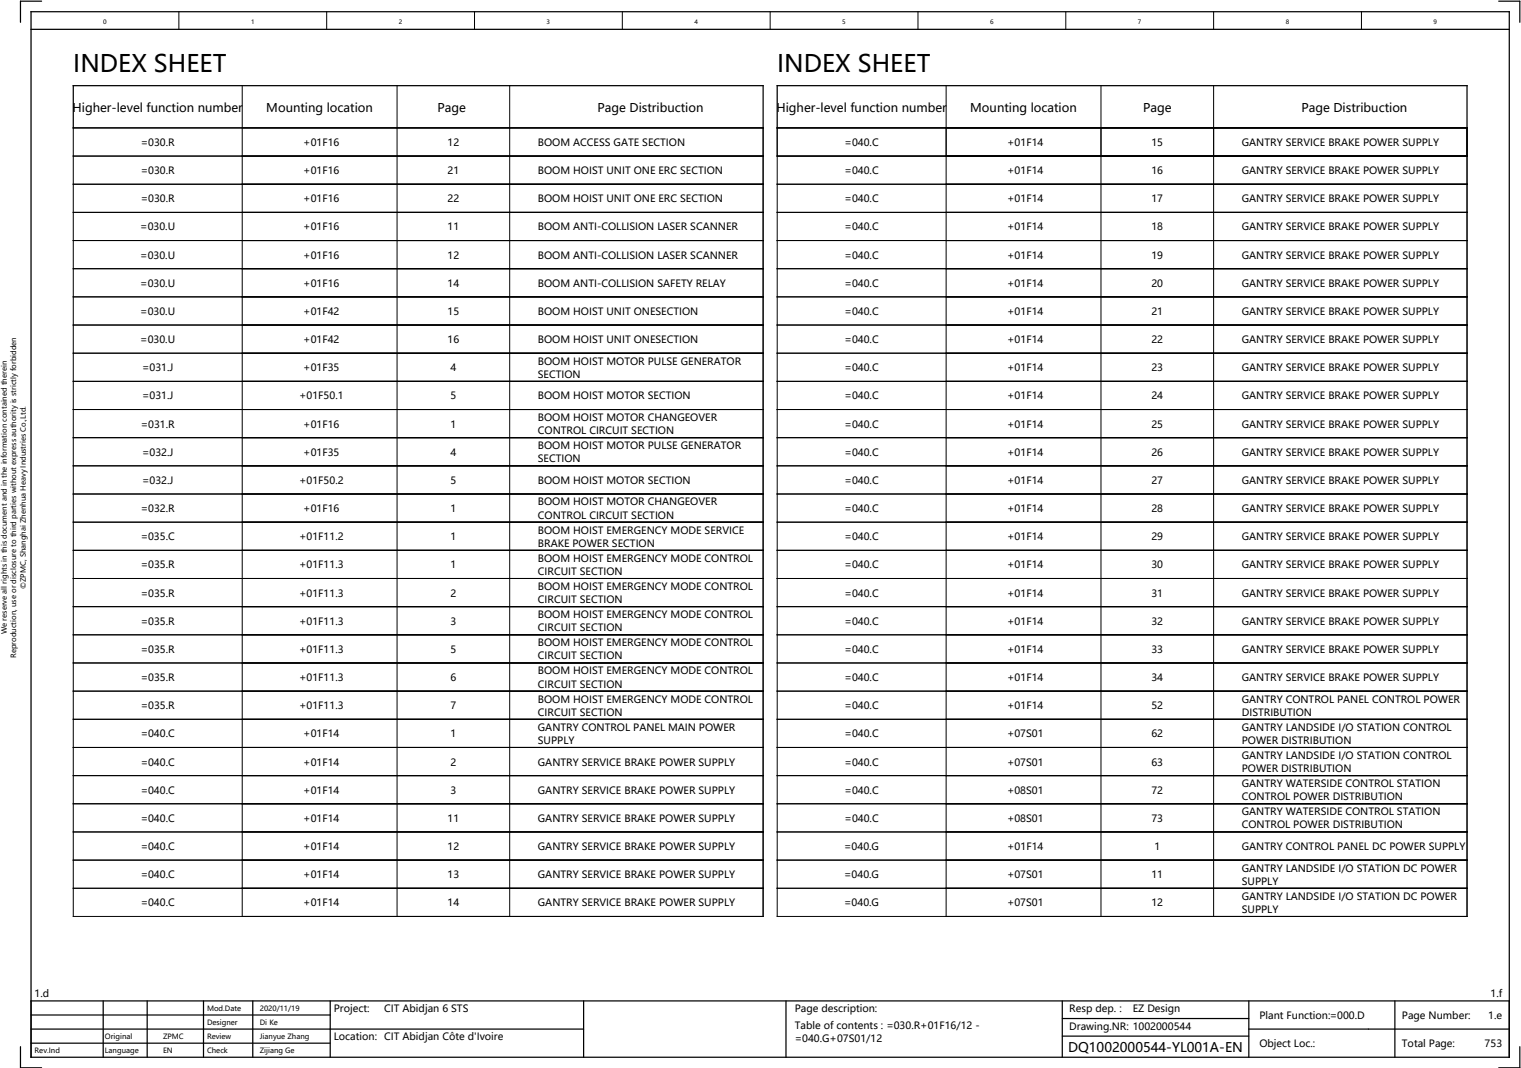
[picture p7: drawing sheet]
<svg xmlns="http://www.w3.org/2000/svg" width="432mm" height="303mm" viewBox="0 0 432 303" stroke-linecap="round" stroke-linejoin="round" font-family="sans-serif">
<defs><g id="words">
<g font-size="6.8">
<text x="20.8" y="20.3">INDEX SHEET</text>
<text x="220.8" y="20.3">INDEX SHEET</text>
</g>
<text font-size="3.8" x="303.5" y="298.8">DQ1002000544-YL001A-EN</text>
<g font-size="3.4">
<text x="20.6" y="31.7">Higher-level function number</text>
<text x="75.7" y="31.7">Mounting location</text>
<text x="124.3" y="31.7">Page</text>
<text x="169.8" y="31.7">Page Distribuction</text>
<text x="220.6" y="31.7">Higher-level function number</text>
<text x="275.7" y="31.7">Mounting location</text>
<text x="324.8" y="31.7">Page</text>
<text x="369.8" y="31.7">Page Distribuction</text>
</g>
<g font-size="2.8">
<text x="40" y="41.5">=030.R</text>
<text x="86.2" y="41.5">+01F16</text>
<text x="127.2" y="41.5">12</text>
<text x="152.8" y="41.5">BOOM ACCESS GATE SECTION</text>
<text x="240" y="41.5">=040.C</text>
<text x="286.2" y="41.5">+01F14</text>
<text x="327.2" y="41.5">15</text>
<text x="352.8" y="41.5">GANTRY SERVICE BRAKE POWER SUPPLY</text>
<text x="40" y="49.5">=030.R</text>
<text x="86.2" y="49.5">+01F16</text>
<text x="127.2" y="49.5">21</text>
<text x="152.8" y="49.5">BOOM HOIST UNIT ONE ERC SECTION</text>
<text x="240" y="49.5">=040.C</text>
<text x="286.2" y="49.5">+01F14</text>
<text x="327.2" y="49.5">16</text>
<text x="352.8" y="49.5">GANTRY SERVICE BRAKE POWER SUPPLY</text>
<text x="40" y="57.5">=030.R</text>
<text x="86.2" y="57.5">+01F16</text>
<text x="127.2" y="57.5">22</text>
<text x="152.8" y="57.5">BOOM HOIST UNIT ONE ERC SECTION</text>
<text x="240" y="57.5">=040.C</text>
<text x="286.2" y="57.5">+01F14</text>
<text x="327.2" y="57.5">17</text>
<text x="352.8" y="57.5">GANTRY SERVICE BRAKE POWER SUPPLY</text>
<text x="39.9" y="65.5">=030.U</text>
<text x="86.2" y="65.5">+01F16</text>
<text x="127.2" y="65.5">11</text>
<text x="152.8" y="65.5">BOOM ANTI-COLLISION LASER SCANNER</text>
<text x="240" y="65.5">=040.C</text>
<text x="286.2" y="65.5">+01F14</text>
<text x="327.2" y="65.5">18</text>
<text x="352.8" y="65.5">GANTRY SERVICE BRAKE POWER SUPPLY</text>
<text x="39.9" y="73.5">=030.U</text>
<text x="86.2" y="73.5">+01F16</text>
<text x="127.2" y="73.5">12</text>
<text x="152.8" y="73.5">BOOM ANTI-COLLISION LASER SCANNER</text>
<text x="240" y="73.5">=040.C</text>
<text x="286.2" y="73.5">+01F14</text>
<text x="327.2" y="73.5">19</text>
<text x="352.8" y="73.5">GANTRY SERVICE BRAKE POWER SUPPLY</text>
<text x="39.9" y="81.5">=030.U</text>
<text x="86.2" y="81.5">+01F16</text>
<text x="127.2" y="81.5">14</text>
<text x="152.8" y="81.5">BOOM ANTI-COLLISION SAFETY RELAY</text>
<text x="240" y="81.5">=040.C</text>
<text x="286.2" y="81.5">+01F14</text>
<text x="327.2" y="81.5">20</text>
<text x="352.8" y="81.5">GANTRY SERVICE BRAKE POWER SUPPLY</text>
<text x="39.9" y="89.5">=030.U</text>
<text x="86.2" y="89.5">+01F42</text>
<text x="127.2" y="89.5">15</text>
<text x="152.8" y="89.5">BOOM HOIST UNIT ONESECTION</text>
<text x="240" y="89.5">=040.C</text>
<text x="286.2" y="89.5">+01F14</text>
<text x="327.2" y="89.5">21</text>
<text x="352.8" y="89.5">GANTRY SERVICE BRAKE POWER SUPPLY</text>
<text x="39.9" y="97.5">=030.U</text>
<text x="86.2" y="97.5">+01F42</text>
<text x="127.2" y="97.5">16</text>
<text x="152.8" y="97.5">BOOM HOIST UNIT ONESECTION</text>
<text x="240" y="97.5">=040.C</text>
<text x="286.2" y="97.5">+01F14</text>
<text x="327.2" y="97.5">22</text>
<text x="352.8" y="97.5">GANTRY SERVICE BRAKE POWER SUPPLY</text>
<text x="40.4" y="105.5">=031.J</text>
<text x="86.2" y="105.5">+01F35</text>
<text x="128" y="105.5">4</text>
<text x="152.8" y="103.6">BOOM HOIST MOTOR PULSE GENERATOR</text>
<text x="152.8" y="107.3">SECTION</text>
<text x="240" y="105.5">=040.C</text>
<text x="286.2" y="105.5">+01F14</text>
<text x="327.2" y="105.5">23</text>
<text x="352.8" y="105.5">GANTRY SERVICE BRAKE POWER SUPPLY</text>
<text x="40.4" y="113.5">=031.J</text>
<text x="85" y="113.5">+01F50.1</text>
<text x="128" y="113.5">5</text>
<text x="152.8" y="113.5">BOOM HOIST MOTOR SECTION</text>
<text x="240" y="113.5">=040.C</text>
<text x="286.2" y="113.5">+01F14</text>
<text x="327.2" y="113.5">24</text>
<text x="352.8" y="113.5">GANTRY SERVICE BRAKE POWER SUPPLY</text>
<text x="152.8" y="119.6">BOOM HOIST MOTOR CHANGEOVER</text>
<text x="40" y="121.5">=031.R</text>
<text x="86.2" y="121.5">+01F16</text>
<text x="128" y="121.5">1</text>
<text x="152.8" y="123.3">CONTROL CIRCUIT SECTION</text>
<text x="240" y="121.5">=040.C</text>
<text x="286.2" y="121.5">+01F14</text>
<text x="327.2" y="121.5">25</text>
<text x="352.8" y="121.5">GANTRY SERVICE BRAKE POWER SUPPLY</text>
<text x="40.4" y="129.5">=032.J</text>
<text x="86.2" y="129.5">+01F35</text>
<text x="128" y="129.5">4</text>
<text x="152.8" y="127.6">BOOM HOIST MOTOR PULSE GENERATOR</text>
<text x="152.8" y="131.3">SECTION</text>
<text x="240" y="129.5">=040.C</text>
<text x="286.2" y="129.5">+01F14</text>
<text x="327.2" y="129.5">26</text>
<text x="352.8" y="129.5">GANTRY SERVICE BRAKE POWER SUPPLY</text>
<text x="40.4" y="137.5">=032.J</text>
<text x="85" y="137.5">+01F50.2</text>
<text x="128" y="137.5">5</text>
<text x="152.8" y="137.5">BOOM HOIST MOTOR SECTION</text>
<text x="240" y="137.5">=040.C</text>
<text x="286.2" y="137.5">+01F14</text>
<text x="327.2" y="137.5">27</text>
<text x="352.8" y="137.5">GANTRY SERVICE BRAKE POWER SUPPLY</text>
<text x="152.8" y="143.6">BOOM HOIST MOTOR CHANGEOVER</text>
<text x="40" y="145.5">=032.R</text>
<text x="86.2" y="145.5">+01F16</text>
<text x="128" y="145.5">1</text>
<text x="152.8" y="147.3">CONTROL CIRCUIT SECTION</text>
<text x="240" y="145.5">=040.C</text>
<text x="286.2" y="145.5">+01F14</text>
<text x="327.2" y="145.5">28</text>
<text x="352.8" y="145.5">GANTRY SERVICE BRAKE POWER SUPPLY</text>
<text x="40" y="153.5">=035.C</text>
<text x="85" y="153.5">+01F11.2</text>
<text x="128" y="153.5">1</text>
<text x="152.8" y="151.6">BOOM HOIST EMERGENCY MODE SERVICE</text>
<text x="152.8" y="155.3">BRAKE POWER SECTION</text>
<text x="240" y="153.5">=040.C</text>
<text x="286.2" y="153.5">+01F14</text>
<text x="327.2" y="153.5">29</text>
<text x="352.8" y="153.5">GANTRY SERVICE BRAKE POWER SUPPLY</text>
<text x="40" y="161.5">=035.R</text>
<text x="85" y="161.5">+01F11.3</text>
<text x="128" y="161.5">1</text>
<text x="152.8" y="159.6">BOOM HOIST EMERGENCY MODE CONTROL</text>
<text x="240" y="161.5">=040.C</text>
<text x="286.2" y="161.5">+01F14</text>
<text x="327.2" y="161.5">30</text>
<text x="352.8" y="161.5">GANTRY SERVICE BRAKE POWER SUPPLY</text>
<text x="152.8" y="163.3">CIRCUIT SECTION</text>
<text x="152.8" y="167.6">BOOM HOIST EMERGENCY MODE CONTROL</text>
<text x="40" y="169.5">=035.R</text>
<text x="85" y="169.5">+01F11.3</text>
<text x="128" y="169.5">2</text>
<text x="152.8" y="171.3">CIRCUIT SECTION</text>
<text x="240" y="169.5">=040.C</text>
<text x="286.2" y="169.5">+01F14</text>
<text x="327.2" y="169.5">31</text>
<text x="352.8" y="169.5">GANTRY SERVICE BRAKE POWER SUPPLY</text>
<text x="40" y="177.5">=035.R</text>
<text x="85" y="177.5">+01F11.3</text>
<text x="128" y="177.5">3</text>
<text x="152.8" y="175.6">BOOM HOIST EMERGENCY MODE CONTROL</text>
<text x="152.8" y="179.3">CIRCUIT SECTION</text>
<text x="240" y="177.5">=040.C</text>
<text x="286.2" y="177.5">+01F14</text>
<text x="327.2" y="177.5">32</text>
<text x="352.8" y="177.5">GANTRY SERVICE BRAKE POWER SUPPLY</text>
<text x="40" y="185.5">=035.R</text>
<text x="85" y="185.5">+01F11.3</text>
<text x="128" y="185.5">5</text>
<text x="152.8" y="183.6">BOOM HOIST EMERGENCY MODE CONTROL</text>
<text x="240" y="185.5">=040.C</text>
<text x="286.2" y="185.5">+01F14</text>
<text x="327.2" y="185.5">33</text>
<text x="352.8" y="185.5">GANTRY SERVICE BRAKE POWER SUPPLY</text>
<text x="152.8" y="187.3">CIRCUIT SECTION</text>
<text x="152.8" y="191.6">BOOM HOIST EMERGENCY MODE CONTROL</text>
<text x="40" y="193.5">=035.R</text>
<text x="85" y="193.5">+01F11.3</text>
<text x="128" y="193.5">6</text>
<text x="152.8" y="195.3">CIRCUIT SECTION</text>
<text x="240" y="193.5">=040.C</text>
<text x="286.2" y="193.5">+01F14</text>
<text x="327.2" y="193.5">34</text>
<text x="352.8" y="193.5">GANTRY SERVICE BRAKE POWER SUPPLY</text>
<text x="40" y="201.5">=035.R</text>
<text x="85" y="201.5">+01F11.3</text>
<text x="128" y="201.5">7</text>
<text x="152.8" y="199.6">BOOM HOIST EMERGENCY MODE CONTROL</text>
<text x="152.8" y="203.3">CIRCUIT SECTION</text>
<text x="240" y="201.5">=040.C</text>
<text x="286.2" y="201.5">+01F14</text>
<text x="327.2" y="201.5">52</text>
<text x="352.8" y="199.6">GANTRY CONTROL PANEL CONTROL POWER</text>
<text x="352.8" y="203.3">DISTRIBUTION</text>
<text x="40" y="209.5">=040.C</text>
<text x="86.2" y="209.5">+01F14</text>
<text x="128" y="209.5">1</text>
<text x="152.8" y="207.6">GANTRY CONTROL PANEL MAIN POWER</text>
<text x="240" y="209.5">=040.C</text>
<text x="286.1" y="209.5">+07S01</text>
<text x="327.2" y="209.5">62</text>
<text x="352.8" y="207.6">GANTRY LANDSIDE I/O STATION CONTROL</text>
<text x="152.8" y="211.3">SUPPLY</text>
<text x="352.8" y="211.3">POWER DISTRIBUTION</text>
<text x="352.8" y="215.6">GANTRY LANDSIDE I/O STATION CONTROL</text>
<text x="40" y="217.5">=040.C</text>
<text x="86.2" y="217.5">+01F14</text>
<text x="128" y="217.5">2</text>
<text x="152.8" y="217.5">GANTRY SERVICE BRAKE POWER SUPPLY</text>
<text x="240" y="217.5">=040.C</text>
<text x="286.1" y="217.5">+07S01</text>
<text x="327.2" y="217.5">63</text>
<text x="352.8" y="219.3">POWER DISTRIBUTION</text>
<text x="40" y="225.5">=040.C</text>
<text x="86.2" y="225.5">+01F14</text>
<text x="128" y="225.5">3</text>
<text x="152.8" y="225.5">GANTRY SERVICE BRAKE POWER SUPPLY</text>
<text x="240" y="225.5">=040.C</text>
<text x="286.1" y="225.5">+08S01</text>
<text x="327.2" y="225.5">72</text>
<text x="352.8" y="223.6">GANTRY WATERSIDE CONTROL STATION</text>
<text x="352.8" y="227.3">CONTROL POWER DISTRIBUTION</text>
<text x="40" y="233.5">=040.C</text>
<text x="86.2" y="233.5">+01F14</text>
<text x="127.2" y="233.5">11</text>
<text x="152.8" y="233.5">GANTRY SERVICE BRAKE POWER SUPPLY</text>
<text x="240" y="233.5">=040.C</text>
<text x="286.1" y="233.5">+08S01</text>
<text x="327.2" y="233.5">73</text>
<text x="352.8" y="231.6">GANTRY WATERSIDE CONTROL STATION</text>
<text x="352.8" y="235.3">CONTROL POWER DISTRIBUTION</text>
<text x="40" y="241.5">=040.C</text>
<text x="86.2" y="241.5">+01F14</text>
<text x="127.2" y="241.5">12</text>
<text x="152.8" y="241.5">GANTRY SERVICE BRAKE POWER SUPPLY</text>
<text x="239.9" y="241.5">=040.G</text>
<text x="286.2" y="241.5">+01F14</text>
<text x="328" y="241.5">1</text>
<text x="352.8" y="241.5">GANTRY CONTROL PANEL DC POWER SUPPLY</text>
<text x="40" y="249.5">=040.C</text>
<text x="86.2" y="249.5">+01F14</text>
<text x="127.2" y="249.5">13</text>
<text x="152.8" y="249.5">GANTRY SERVICE BRAKE POWER SUPPLY</text>
<text x="239.9" y="249.5">=040.G</text>
<text x="286.1" y="249.5">+07S01</text>
<text x="327.2" y="249.5">11</text>
<text x="352.8" y="247.6">GANTRY LANDSIDE I/O STATION DC POWER</text>
<text x="352.8" y="251.3">SUPPLY</text>
<text x="40" y="257.5">=040.C</text>
<text x="86.2" y="257.5">+01F14</text>
<text x="127.2" y="257.5">14</text>
<text x="152.8" y="257.5">GANTRY SERVICE BRAKE POWER SUPPLY</text>
<text x="239.9" y="257.5">=040.G</text>
<text x="286.1" y="257.5">+07S01</text>
<text x="327.2" y="257.5">12</text>
<text x="352.8" y="255.6">GANTRY LANDSIDE I/O STATION DC POWER</text>
<text x="352.8" y="259.3">SUPPLY</text>
<text x="9.8" y="283.3">1.d</text>
<text x="94.8" y="287.5">Project:</text>
<text x="109.2" y="287.3">CIT Abidjan 6 STS</text>
<text x="225.8" y="287.5">Page description:</text>
<text x="303.8" y="287.5">Resp dep. :</text>
<text x="321.8" y="287.5">EZ Design</text>
<text x="423.5" y="283.3">1.f</text>
<text x="225.8" y="292.3">Table of contents : =030.R+01F16/12 -</text>
<text x="303.8" y="292.5">Drawing.NR: 1002000544</text>
<text x="357.8" y="289.5">Plant Function:=000.D</text>
<text x="398.3" y="289.5">Page Number:</text>
<text x="422.9" y="289.5">1.e</text>
<text x="94.8" y="295.5">Location:</text>
<text x="109.2" y="295.3">CIT Abidjan Côte d'Ivoire</text>
<text x="225.8" y="296.1">=040.G+07S01/12</text>
<text x="357.8" y="297.5">Object Loc.:</text>
<text x="398.3" y="297.5">Total Page:</text>
<text x="421.8" y="297.5">753</text>
</g>
<g font-size="2">
<text x="7.3" y="167.3" transform="rotate(-90 7.3 167.3)">©ZPMC, Shanghai Zhenhua Heavy Industries Co.,Ltd.</text>
<text x="1.9" y="180.1" transform="rotate(-90 1.9 180.1)">We reserve all rights in this document and in the information contained therein</text>
<text x="4.6" y="186.9" transform="rotate(-90 4.6 186.9)">Reproduction, use or disclosure to third parties without express authority is strictly forbidden</text>
<text x="58.8" y="287.1">Mod.Date</text>
<text x="73.8" y="287.1">2020/11/19</text>
<text x="58.8" y="291.1">Designer</text>
<text x="73.8" y="291.1">Di Ke</text>
<text x="9.8" y="299.1">Rev.Ind</text>
<text x="29.8" y="299.1">Language</text>
<text x="29.8" y="295.1">Original</text>
<text x="46.3" y="299.1">EN</text>
<text x="46.3" y="295.1">ZPMC</text>
<text x="58.8" y="299.1">Check</text>
<text x="58.8" y="295.1">Review</text>
<text x="73.8" y="295.1">Jianyue Zhang</text>
<text x="73.8" y="299.1">Zijiang Ge</text>
</g>
<g font-size="1.7">
<text x="29.3" y="6.9">0</text>
<text x="71.3" y="6.9">1</text>
<text x="113.3" y="6.9">2</text>
<text x="155.3" y="6.9">3</text>
<text x="197.3" y="6.9">4</text>
<text x="239.3" y="6.9">5</text>
<text x="281.3" y="6.9">6</text>
<text x="323.3" y="6.9">7</text>
<text x="365.3" y="6.9">8</text>
<text x="407.3" y="6.9">9</text>
</g>
</g></defs>
<g fill="none" stroke="#000" stroke-width=".28">
<path d="M50.8 3.3v5M92.8 3.3v5M134.8 3.3v5M176.8 3.3v5M218.8 3.3v5M260.8 3.3v5M302.8 3.3v5M344.8 3.3v5M386.8 3.3v5M20.8 36.3h196v224h-196zM68.8 24.3v236M112.8 24.3v12"/>
<path d="M112.8 36.5v7.7M144.8 24.3v12M144.8 36.5v7.7M220.8 36.3h196v224h-196zM268.8 24.3v236M312.8 24.3v12M312.8 36.5v7.7M344.8 24.3v12M344.8 36.5v7.7M20.8 44.3h196M20.8 52.3h196M112.8 44.5v7.7"/>
<path d="M112.8 52.5v7.7M144.8 44.5v7.7M144.8 52.5v7.7M220.8 44.3h196M220.8 52.3h196M312.8 44.5v7.7M312.8 52.5v7.7M344.8 44.5v7.7M344.8 52.5v7.7M20.8 60.3h196M20.8 68.3h196M20.8 76.3h196"/>
<path d="M112.8 60.5v7.7M112.8 68.5v7.7M112.8 76.5v7.7M144.8 60.5v7.7M144.8 68.5v7.7M144.8 76.5v7.7M220.8 60.3h196M220.8 68.3h196M220.8 76.3h196M312.8 60.5v7.7M312.8 68.5v7.7M312.8 76.5v7.7"/>
<path d="M344.8 60.5v7.7M344.8 68.5v7.7M344.8 76.5v7.7M20.8 84.3h196M20.8 92.3h196M112.8 84.5v7.7M112.8 92.5v7.7M144.8 84.5v7.7M144.8 92.5v7.7M220.8 84.3h196M220.8 92.3h196M312.8 84.5v7.7"/>
<path d="M312.8 92.5v7.7M344.8 84.5v7.7M344.8 92.5v7.7M20.8 100.3h196M20.8 108.3h196M20.8 116.3h196M112.8 100.5v7.7M112.8 108.5v7.7M112.8 116.5v7.7M144.8 100.5v7.7M144.8 108.5v7.7M144.8 116.5v7.7"/>
<path d="M220.8 100.3h196M220.8 108.3h196M220.8 116.3h196M312.8 100.5v7.7M312.8 108.5v7.7M312.8 116.5v7.7M344.8 100.5v7.7M344.8 108.5v7.7M344.8 116.5v7.7M20.8 124.3h196M20.8 132.3h196M112.8 124.5v7.7"/>
<path d="M112.8 132.5v7.7M144.8 124.5v7.7M144.8 132.5v7.7M220.8 124.3h196M220.8 132.3h196M312.8 124.5v7.7M312.8 132.5v7.7M344.8 124.5v7.7M344.8 132.5v7.7M20.8 140.3h196M20.8 148.3h196M20.8 156.3h196"/>
<path d="M112.8 140.5v7.7M112.8 148.5v7.7M112.8 156.5v7.7M144.8 140.5v7.7M144.8 148.5v7.7M144.8 156.5v7.7M220.8 140.3h196M220.8 148.3h196M220.8 156.3h196M312.8 140.5v7.7M312.8 148.5v7.7M312.8 156.5v7.7"/>
<path d="M344.8 140.5v7.7M344.8 148.5v7.7M344.8 156.5v7.7M20.8 164.3h196M20.8 172.3h196M112.8 164.5v7.7M112.8 172.5v7.7M144.8 164.5v7.7M144.8 172.5v7.7M220.8 164.3h196M220.8 172.3h196M312.8 164.5v7.7"/>
<path d="M312.8 172.5v7.7M344.8 164.5v7.7M344.8 172.5v7.7M20.8 180.3h196M20.8 188.3h196M20.8 196.3h196M112.8 180.5v7.7M112.8 188.5v7.7M112.8 196.5v7.7M144.8 180.5v7.7M144.8 188.5v7.7M144.8 196.5v7.7"/>
<path d="M220.8 180.3h196M220.8 188.3h196M220.8 196.3h196M312.8 180.5v7.7M312.8 188.5v7.7M312.8 196.5v7.7M344.8 180.5v7.7M344.8 188.5v7.7M344.8 196.5v7.7M20.8 204.3h196M20.8 212.3h196M112.8 204.5v7.7"/>
<path d="M112.8 212.5v7.7M144.8 204.5v7.7M144.8 212.5v7.7M220.8 204.3h196M220.8 212.3h196M312.8 204.5v7.7M312.8 212.5v7.7M344.8 204.5v7.7M344.8 212.5v7.7M20.8 220.3h196M20.8 228.3h196M20.8 236.3h196"/>
<path d="M112.8 220.5v7.7M112.8 228.5v7.7M112.8 236.5v7.7M144.8 220.5v7.7M144.8 228.5v7.7M144.8 236.5v7.7M220.8 220.3h196M220.8 228.3h196M220.8 236.3h196M312.8 220.5v7.7M312.8 228.5v7.7M312.8 236.5v7.7"/>
<path d="M344.8 220.5v7.7M344.8 228.5v7.7M344.8 236.5v7.7M20.8 244.3h196M20.8 252.3h196M112.8 244.5v7.7M112.8 252.5v7.7M144.8 244.5v7.7M144.8 252.5v7.7M220.8 244.3h196M220.8 252.3h196M312.8 244.5v7.7"/>
<path d="M312.8 252.5v7.7M344.8 244.5v7.7M344.8 252.5v7.7"/>
</g>
<g fill="none" stroke="#000" stroke-width=".35">
<path d="M8.8 3.3h420v297h-420zM8.8 8.3h420M11.8 .3h-6v6M425.8 .3h6v6M20.8 24.3h196v12h-196zM220.8 24.3h196v12h-196zM5.8 297.3v6h6M8.8 284.3h420M8.8 292.3h157M8.8 296.3h85M8.8 288.3h85M29.3 284.3v16"/>
<path d="M41.8 284.3v16M57.8 284.3v16M71.8 284.3v16M93.8 284.3v16M165.8 284.3v16M223.3 284.3v16M301.8 284.3v16M301.8 289.3h53M301.8 294.3h53M354.8 292.3h74M354.8 284.3v16M396.3 284.3v16"/>
<path d="M431.8 297.3v6h-6"/>
</g>
<use href="#words"/>
</svg>
